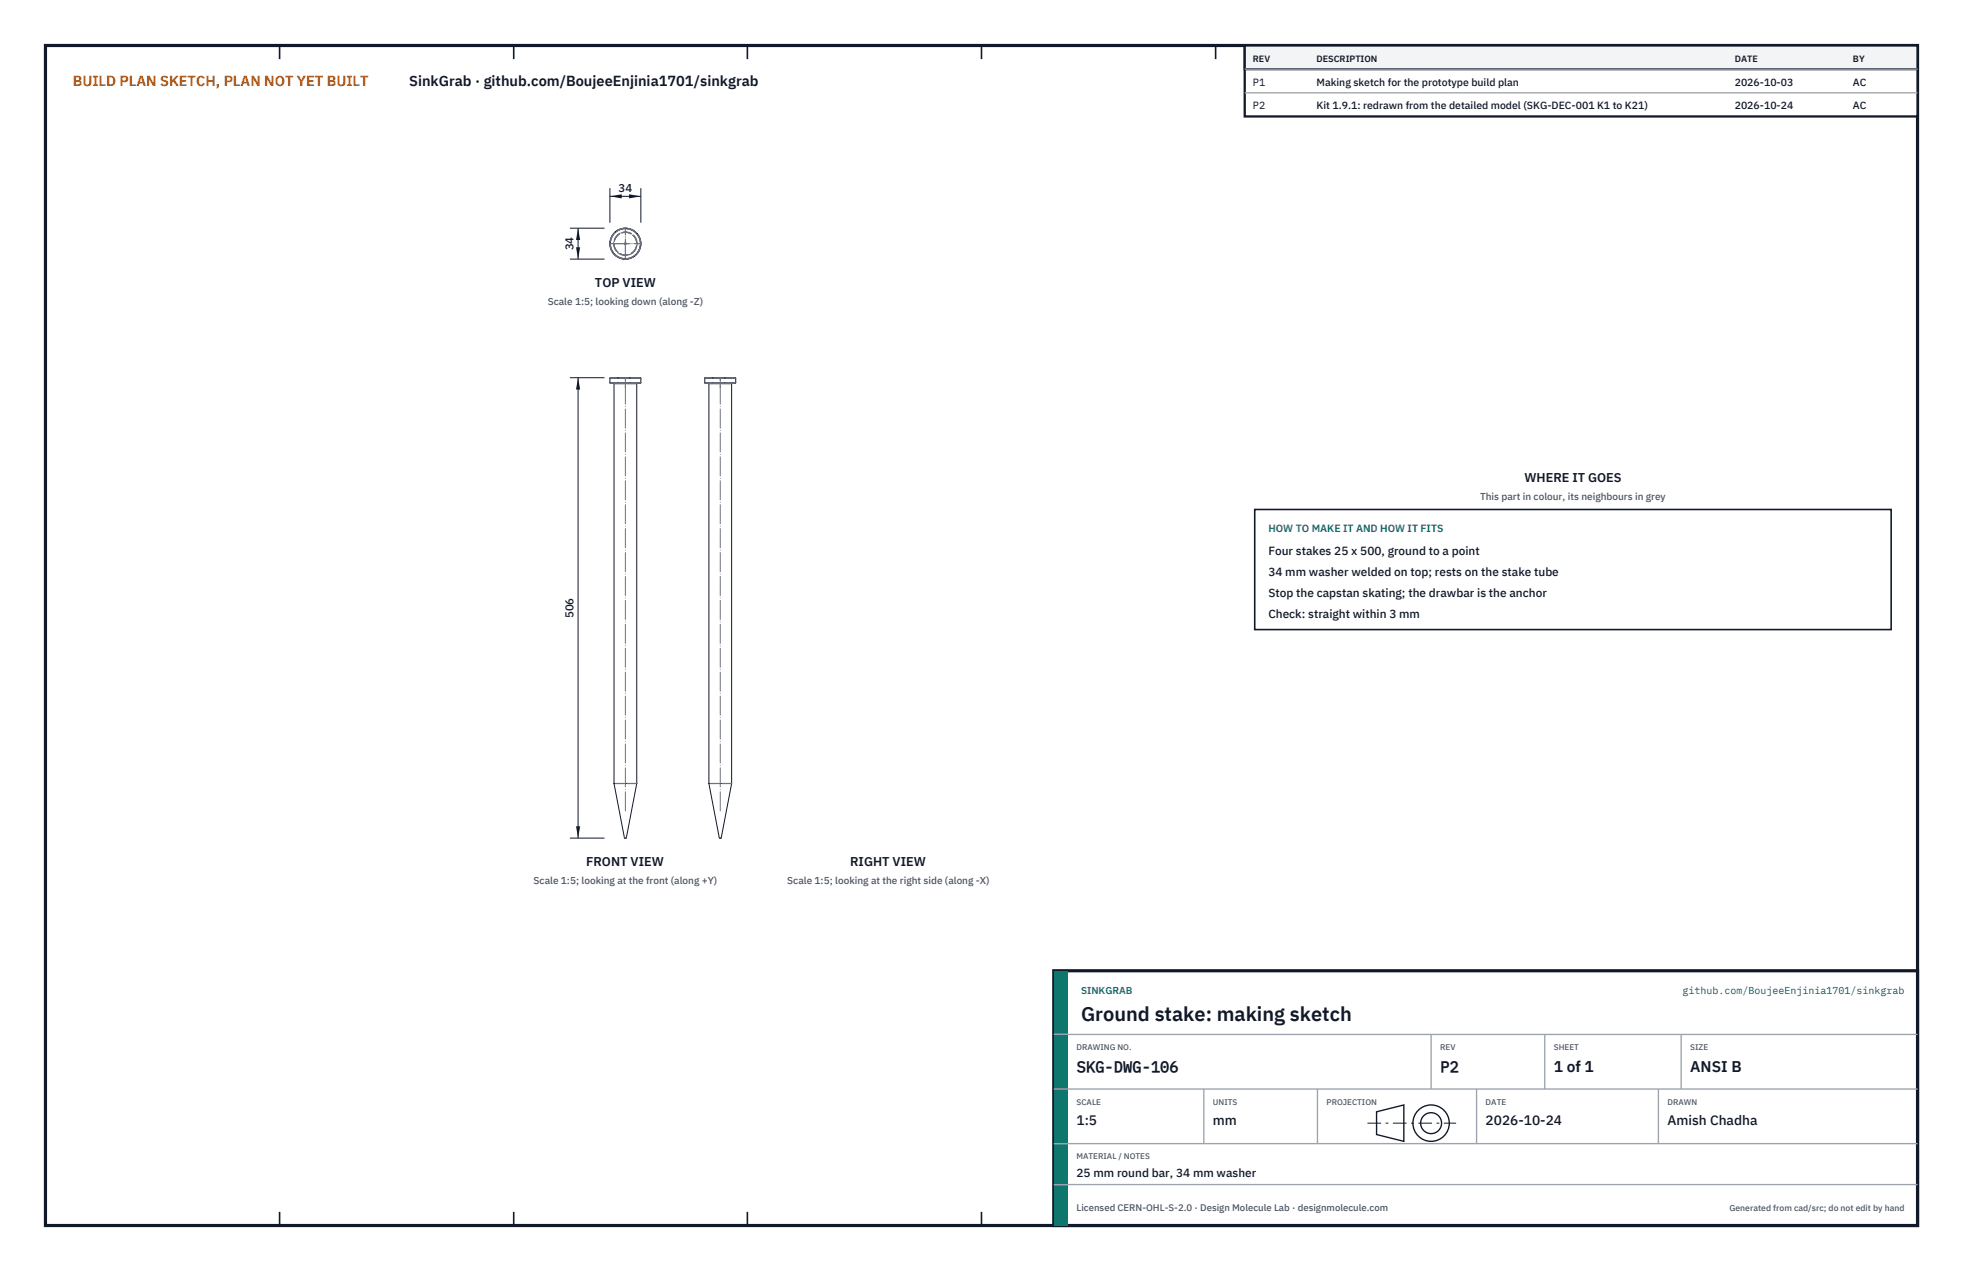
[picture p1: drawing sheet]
<svg xmlns="http://www.w3.org/2000/svg" width="432mm" height="279mm" viewBox="0 0 432 279" stroke-linecap="round" stroke-linejoin="round" font-family="sans-serif">
<defs><g id="words">
<text font-size="4.4" fill="#111827" x="237.8" y="224.4">Ground stake: making sketch</text>
<g font-size="3.4" fill="#111827">
<text x="236.8" y="235.6">SKG-DWG-106</text>
<text x="316.8" y="235.6">P2</text>
<text x="341.8" y="235.6">1 of 1</text>
<text x="371.8" y="235.6">ANSI B</text>
</g>
<text font-size="3.2" fill="#b45309" x="16" y="19">BUILD PLAN SKETCH, PLAN NOT YET BUILT</text>
<text font-size="3.2" fill="#111827" x="90" y="19">SinkGrab · github.com/BoujeeEnjinia1701/sinkgrab</text>
<g font-size="3" fill="#111827">
<text x="236.8" y="247.2">1:5</text>
<text x="266.8" y="247.2">mm</text>
<text x="326.8" y="247.2">2026-10-24</text>
<text x="366.8" y="247.2">Amish Chadha</text>
</g>
<g font-size="2.8" fill="#111827">
<text x="130.9" y="63">TOP VIEW</text>
<text x="335.3" y="106">WHERE IT GOES</text>
<text x="128.9" y="190.3">FRONT VIEW</text>
<text x="187" y="190.3">RIGHT VIEW</text>
</g>
<g font-size="2.6" fill="#111827">
<text x="279" y="122">Four stakes 25 x 500, ground to a point</text>
<text x="279" y="126.6">34 mm washer welded on top; rests on the stake tube</text>
<text x="279" y="131.2">Stop the capstan skating; the drawbar is the anchor</text>
<text x="279" y="135.8">Check: straight within 3 mm</text>
<text x="236.8" y="258.8">25 mm round bar, 34 mm washer</text>
</g>
<g font-size="2.5" fill="#111827">
<text x="136.1" y="42.2">34</text>
<text x="126.2" y="55.1" transform="rotate(-90 126.2 55.1)">34</text>
<text x="126.2" y="135.9" transform="rotate(-90 126.2 135.9)">506</text>
</g>
<g font-size="2.3" fill="#111827">
<text x="275.6" y="18.8">P1</text>
<text x="275.6" y="24">P2</text>
<text x="289.6" y="18.8">Making sketch for the prototype build plan</text>
<text x="289.6" y="24">Kit 1.9.1: redrawn from the detailed model (SKG-DEC-001 K1 to K21)</text>
<text x="381.6" y="18.8">2026-10-03</text>
<text x="381.6" y="24">2026-10-24</text>
<text x="407.6" y="18.8">AC</text>
<text x="407.6" y="24">AC</text>
</g>
<text font-size="2.3" fill="#0f766e" x="279" y="117">HOW TO MAKE IT AND HOW IT FITS</text>
<g font-size="2.2" fill="#4b5563">
<text x="120.5" y="67">Scale 1:5; looking down (along -Z)</text>
<text x="325.6" y="110">This part in colour, its neighbours in grey</text>
<text x="117.4" y="194.3">Scale 1:5; looking at the front (along +Y)</text>
<text x="173.2" y="194.3">Scale 1:5; looking at the right side (along -X)</text>
</g>
<g font-size="2.2" fill="#0f766e">
<text x="237.8" y="218.4">SINKGRAB</text>
<text x="370.1" y="218.4">github.com/BoujeeEnjinia1701/sinkgrab</text>
</g>
<text font-size="2.1" fill="#4b5563" x="236.8" y="266.2">Licensed CERN-OHL-S-2.0 · Design Molecule Lab · designmolecule.com</text>
<g font-size="2" fill="#111827">
<text x="275.6" y="13.6">REV</text>
<text x="289.6" y="13.6">DESCRIPTION</text>
<text x="381.6" y="13.6">DATE</text>
<text x="407.6" y="13.6">BY</text>
</g>
<text font-size="1.9" fill="#4b5563" x="380.4" y="266.2">Generated from cad/src; do not edit by hand</text>
<g font-size="1.8" fill="#4b5563">
<text x="236.8" y="230.8">DRAWING NO.</text>
<text x="316.8" y="230.8">REV</text>
<text x="341.8" y="230.8">SHEET</text>
<text x="371.8" y="230.8">SIZE</text>
<text x="236.8" y="242.8">SCALE</text>
<text x="266.8" y="242.8">UNITS</text>
<text x="291.8" y="242.8">PROJECTION</text>
<text x="326.8" y="242.8">DATE</text>
<text x="366.8" y="242.8">DRAWN</text>
<text x="236.8" y="254.8">MATERIAL / NOTES</text>
</g>
</g></defs>
<path d="M10 10h411.8v259.4h-411.8z" fill="none" stroke="#111827" stroke-width=".7" stroke-linecap="butt"/>
<g fill="none" stroke="#111827" stroke-width=".35">
<path d="M61.5 10v3M113 10v3M164.4 10v3M215.9 10v3M267.4 10v3M318.9 10v3M370.3 10v3M61.5 266.4v3M113 266.4v3M164.4 266.4v3M215.9 266.4v3M267.4 266.4v3"/>
<path d="M318.9 266.4v3M370.3 266.4v3"/>
</g>
<g fill="none" stroke="#111727" stroke-width=".22">
<path d="M134.2 84.1h6.8M134.2 83.1h6.8M134.2 83.1v1M135 84.2l.1 .1M135.1 84.3h5M135.1 84.3v87.9M140.1 84.3v87.9M140.2 84.2l-.1 .1M141 83.1v1M155 84.1h6.8M155 83.1h6.8M155 83.1v1"/>
<path d="M155.8 84.2l.1 .1M155.9 84.3h5M155.9 84.3v87.9M160.9 84.3v87.9M161 84.2l-.1 .1M161.8 83.1v1M135.1 172.2h5M135.1 172.2h.1M135.1 172.2l2.2 12M140.1 172.2l-2.3 12M140.1 172.2h.1M155.9 172.2h2.5"/>
<path d="M155.9 172.2h.1M155.9 172.2l2.3 12M158.4 172.2h2.5M158.4 172.2h.1M160.9 172.2l-2.2 12M160.9 172.2h.1M137.3 184.2h.1M137.3 184.2h.5M137.4 184.2h.3M137.8 184.2h-.1M158.2 184.2h.5M158.2 184.2h.1"/>
<path d="M158.3 184.2h.3M158.7 184.2h-.1"/>
<circle cx="137.6" cy="53.6" r="3.3"/>
<circle cx="137.6" cy="53.6" r="3.4"/>
</g>
<g fill="none" stroke="#6a7180" stroke-width=".22" stroke-dasharray="2.1 .5">
<path d="M137.4 53.4h.3v.3h-.3zM137.5 53.5l.1 .2zM140.1 53.6a2.5 2.5 0 0 0-3.7-2.3 2.5 2.5 0 0 0-.3 4.3 2.5 2.5 0 0 0 3.9-1.7l.1-.3M140.1 53.6h.1M135 84.2h5.2M140.1 84.3h-5M140.2 84.2h-5.2M140.9 84.2h-6.6M140.9 83h-6.6M141 84.1h-6.8M141 83.1h-6.8M155.8 84.2h2.6"/>
<path d="M158.4 84.2h2.6M160.9 84.3h-5M161 84.2h-5.2M161.7 84.2h-6.6M161.7 83h-6.6M161.8 84.1h-6.8M161.8 83.1h-6.8M140.1 172.2h-5M160.9 172.2h-5M137.8 184.2h-.5M158.7 184.2h-.5"/>
<circle cx="137.6" cy="53.6" r="3.3"/>
<circle cx="137.6" cy="53.6" r="3.4"/>
<circle cx="137.6" cy="53.6" r="2.6"/>
<circle cx="137.6" cy="53.6" r="2.5"/>
</g>
<path d="M134.2 53.6h6.8M134.4 53.6h6.3M137.6 57v-6.8M137.6 56.7v-6.3M137.6 85.2v-2.2M158.4 85.2v-2.2M137.6 178.2v-95.2M158.4 178.2v-95.2" fill="none" stroke="#6a7180" stroke-width=".22" stroke-dasharray="4.2 .5 0 .5"/>
<path d="M134.2 41.4v7.6M134.2 43.2h6.8M141 41.4v7.6" fill="none" stroke="#111827" stroke-width=".22"/>
<path d="M134.2 43.2l2.6-.5v.9zM138.4 42.7v.9l2.6-.4z" fill="#111827"/>
<path d="M125.4 50.2h7.6M125.4 57h7.6M127.2 50.2v6.8" fill="none" stroke="#111827" stroke-width=".22"/>
<path d="M127.2 50.2l-.5 2.6h.9zM126.7 54.4h.9l-.4 2.6z" fill="#111827"/>
<path d="M125.4 83h7.6M127.2 83v101.2M125.4 184.2h7.6" fill="none" stroke="#111827" stroke-width=".22"/>
<path d="M127.2 83l-.5 2.6h.9zM126.7 181.6h.9l-.4 2.6z" fill="#111827"/>
<path d="M276 112h140v26.4h-140z" fill="#fff" stroke="#111827" stroke-width=".35"/>
<path d="M273.8 10h148v15.6h-148z" fill="#fff" stroke="#111827" stroke-width=".5"/>
<path d="M273.8 10h148v5.2h-148z" fill="#f3f4f6" stroke="#111827" stroke-width=".5"/>
<path d="M273.8 15.2h148M273.8 20.4h148" fill="none" stroke="#9ca3af" stroke-width=".3"/>
<path d="M231.8 213.4h190v56h-190z" fill="#fff" stroke="#111827" stroke-width=".7" stroke-linecap="butt"/>
<path d="M231.8 213.4h3v56h-3z" fill="#0f766e"/>
<path d="M231.8 227.4h190M231.8 239.4h190M264.8 239.4v12M289.8 239.4v12M314.8 227.4v12M324.8 239.4v12M339.8 227.4v12M364.8 239.4v12M369.8 227.4v12M231.8 251.4h190M231.8 260.4h190" fill="none" stroke="#9ca3af" stroke-width=".3"/>
<g fill="none" stroke="#111827" stroke-width=".3">
<path d="M302.8 244.4l6-1.5v8l-6-1.5z"/>
<circle cx="314.8" cy="246.9" r="4"/>
<circle cx="314.8" cy="246.9" r="2.3"/>
</g>
<path d="M300.8 246.9h19.5" fill="none" stroke="#111827" stroke-width=".22" stroke-dasharray="3 1 .6 1" stroke-linecap="butt"/>
<use href="#words"/>
</svg>
